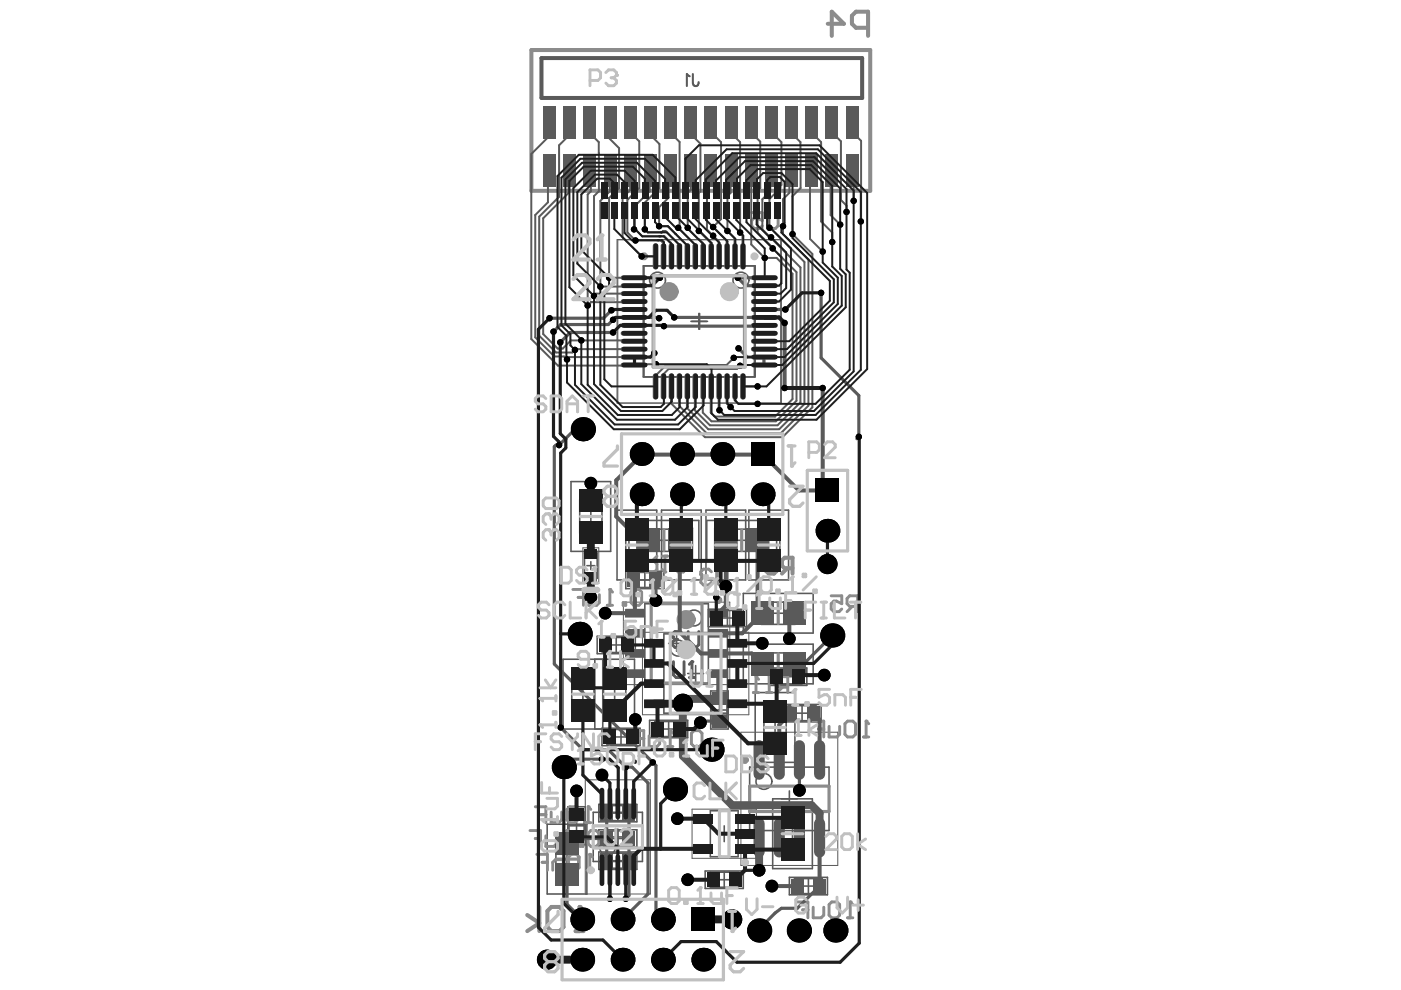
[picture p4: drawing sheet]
<svg xmlns="http://www.w3.org/2000/svg" width="297mm" height="210mm" viewBox="0 0 297 210" stroke-linecap="round" stroke-linejoin="round" font-family="sans-serif">
<g fill="none" stroke="#5a5a5a" stroke-width=".34">
<path d="M136.4 56.4h23.7v23.5h-23.7zM136.5 56.4v23.5M159.9 56.4v23.5M146.5 68.1h3.5M148.2 66.5v3.3M148.3 66.5v3.3M121.1 102.1h8.4v14.8h-8.4zM122.9 105.9h4.7v7.2h-4.7zM123.6 109.5h3.4M123.9 117.2h2.7v5.4h-2.7zM124.4 119.9h1.7M125.3 107.8v3.4"/>
<path d="M125.3 119.1v1.7M130.8 108.2h8.4v14.8h-8.4zM132.7 111.9h4.7v7.3h-4.7zM133.3 115.6h3.4M133.3 110.3h14.9v8.5h-14.9zM135 113.9v3.3M137.1 112.2h7.3v4.7h-7.3zM139.1 114.6h3.3M140.3 108.2h8.4v14.8h-8.4zM140.8 112.9v3.3M142.1 111.9h4.7v7.3h-4.7zM142.8 115.6h3.3"/>
<path d="M144.5 113.9v3.3M149.7 108.2h8.4v14.8h-8.4zM149.8 110.3h14.9v8.5h-14.9zM151.5 111.9h4.7v7.3h-4.7zM152.2 115.6h3.4M153.6 112.2h7.3v4.7h-7.3zM153.9 113.9v3.3M155.6 114.6h3.3M157.3 112.9v3.3M158.8 108.2h8.4v14.8h-8.4zM160.6 111.9h4.7v7.3h-4.7zM161.3 115.6h3.4"/>
<path d="M163 113.9v3.3M119.4 139.8h15.1v14.8h-15.1zM126.1 139.8v14.8M126.6 134.9h8.1v3.7h-8.1zM127.7 135.2h5.9v3.1h-5.9zM127.8 139.8v14.8M129.1 136.7h3.2M130.7 135.2v3.1M132.7 121.1h8.1v3.7h-8.1zM133.8 121.4h5.9v3.2h-5.9zM136.7 121.4v3.2M136.7 128h13.5v16.8h-13.5z"/>
<path d="M140.8 134.4h13.4v16.8h-13.4zM141.8 136.4h3.3M143.5 134.7v3.4M150.2 129.2h8.1v3.7h-8.1M151.3 129.4h5.9v3.2h-5.9zM152.6 131h3.2M154.2 129.4v3.2M157.6 125.8h14.8v8.4h-14.8zM157.6 136.6h14.8v8.4h-14.8zM161.4 127.7h7.2v4.7h-7.2zM161.4 138.4h7.2v4.7h-7.2zM163.3 130h3.4"/>
<path d="M165 128.3v3.4M165 139.1v3.4M121.2 143.6h4.7v7.2h-4.7zM121.9 147.2h3.4M123.6 145.5v3.4M127.6 154.4h8.1v3.7h-8.1zM128 143.6h4.7v7.2h-4.7zM128.6 147.2h3.4M128.7 154.7h5.9v3.2h-5.9zM130.1 156.3h3.2M130.3 145.5v3.4M131.7 154.7v3.2"/>
<path d="M137.7 152.7h8.1v3.7h-8.1zM138.8 153h5.9v3.2h-5.9zM140.2 154.6h3.2M141.8 153v3.2M145.8 142.8h3.4M147.5 141.1v3.4M150.7 146.5h3.7v8.1h-3.7zM150.9 150.5h3.2M150.9 147.6h3.2v5.9h-3.2zM152.5 148.9v3.2M160.1 146.8h8.4v14.8h-8.4zM162 150.6h4.7v7.3h-4.7z"/>
<path d="M162.6 154.2h3.4M163 141.6h8.1v3.7h-8.1zM163.3 140.8h3.4M164.1 141.9h5.9v3.2h-5.9zM164.3 152.6v3.3M165.4 143.5h3.2M166 149.4h8.1v3.7h-8.1zM167 141.9v3.2M167.1 149.6h5.9v3.2h-5.9zM168.5 151.2h3.2M170.1 149.6v3.2M116 174.8h8.4v14.8h-8.4z"/>
<path d="M117.9 178.5h4.7v7.3h-4.7zM120.4 171.1h3.7v8h-3.7zM120.6 175.1h3.2M120.6 172.1h3.2v5.9h-3.2zM122.2 173.5v3.2M125.8 172.2h10.4v10.5h-10.4zM127 170.5h8v3.7h-8zM127 175.9h8v3.7h-8zM128 170.8h5.9v3.2h-5.9zM128 176.2h5.9v3.2h-5.9zM129.3 177.4h3.4M129.4 177.8h3.2"/>
<path d="M129.4 172.4h3.2M131 170.8v3.2M131 175.8v3.6M150.6 171.9h5.9v9.7h-5.9zM151.9 176.8h3.3M153.6 175.1v3.4M158.9 162.6h16.9v13.5h-16.9zM163.8 169.4h8.4v14.8h-8.4zM165.7 173.2h4.7v7.2h-4.7zM166.3 176.8h3.4M167.4 167.7v3.4M168 175.1v3.4"/>
<path d="M118.5 182.2h3.4M120.2 180.5v3.3M127 180.6h8v3.7h-8zM128 180.9h5.9v3.2h-5.9zM129.4 182.5h3.2M131 180.9v3.2M149.5 184.7h8.1v3.7h-8.1zM150.6 184.9h5.9v3.2h-5.9zM152 186.5h3.2M153.6 184.9v3.2M167.4 186h8v3.7h-8zM168.5 186.3h5.8v3.2h-5.8z"/>
<path d="M169.8 187.9h3.2M171.4 186.3v3.2"/>
<circle cx="139.4" cy="59.4" r="1.68"/>
<circle cx="157.1" cy="59.4" r="1.68"/>
<circle cx="143.8" cy="137.4" r="1.68"/>
<circle cx="147.2" cy="131" r="1.68"/>
<circle cx="128.8" cy="179.6" r="1.68"/>
<circle cx="162" cy="165.7" r="1.68"/>
</g>
<path d="M130.8 50.8h34.9v34.7h-34.9zM131 50.8v34.7M165.5 50.8v34.7M123.6 116.1h3.4v7.6h-3.4zM132.2 127.7h22.5v17.5h-22.5zM136.2 134.1h22.6v17.4h-22.6zM157.1 155.2h20.5v28.3h-20.5zM124.1 165.3h13.8v24.3h-13.8zM146.7 171.6h13.7v10.4h-13.7z" fill="none" stroke="#5a5a5a" stroke-width=".21"/>
<path d="M114.8 12.3h68v8.5h-68z" fill="none" stroke="#5a5a5a" stroke-width=".85"/>
<path d="M146.2 16.2l-.6-.5v2.6M146.9 15.7l.1 2.3a.59 .59 0 0 0 1 0l.1-.6" fill="none" stroke="#5a5a5a" stroke-width=".43"/>
<path d="M144.8 134.5l-.6-.6h-1.1l-.6 .6v.5M145.9 133.9v2.8l.6 .6h1.1l.6-.6v-2.8" fill="none" stroke="#5a5a5a" stroke-width=".62"/>
<circle cx="142.5" cy="135" r=".31" fill="#5a5a5a"/>
<path d="M142.5 135l.6 .6M143.1 135.6h.6M143.1 135.6l-.6 .5v.6l.6 .6h1.1l.6-.6M142.8 140.3v2.8l.5 .6h1.2l.5-.6v-2.8M146.2 143.7h1.1M146.7 140.3v3.4" fill="none" stroke="#5a5a5a" stroke-width=".62"/>
<circle cx="146.7" cy="140.3" r=".31" fill="#5a5a5a"/>
<path d="M146.7 140.3l-.5 .6" fill="none" stroke="#5a5a5a" stroke-width=".62"/>
<path d="M138.5 58.5h19.3v19.3h-19.3zM140.8 112.4v4.3M157.3 112.4v4.3M138.1 128h10.7v16.8h-10.7zM165 127.8v4.4M165 138.6v4.4M158.9 166.7h16.9v5.4h-16.9zM118 182.2h4.4" fill="none" stroke="#8c8c8c" stroke-width=".67"/>
<path d="M112.7 10.6h71.8v29.9h-71.8z" fill="none" stroke="#8c8c8c" stroke-width=".85"/>
<path d="M124.5 184.5h1.1M125 181.1v3.4" fill="none" stroke="#8c8c8c" stroke-width=".62"/>
<circle cx="125" cy="181.1" r=".31" fill="#8c8c8c"/>
<path d="M150.8 121.2l-.5-.5h-1.2l-.5 .5v.6M152 120.7v2.8l.5 .5h1.1l.6-.5v-2.8M113.8 181.1h2.3v3.4M114.9 182.8h1.2M117.2 184.5v-1.7l.6-.5h1.6v2.2M120.6 181.7l.5-.6h1.1l.6 .6v2.2l-.6 .6h-1.1l-.5-.6zM125 181.1l.6 .6" fill="none" stroke="#8c8c8c" stroke-width=".62"/>
<circle cx="148.6" cy="121.8" r=".31" fill="#8c8c8c"/>
<path d="M148.6 121.8l.5 .6M149.1 122.4h.6M149.1 122.4l-.5 .5v.6l.5 .5h1.2l.5-.5M176.2 126.3h2.3v1.7l-1.2-.6h-.5l-.6 .6v1.1l.6 .6h1.1l.6-.6M180.7 128.6l-1.1 1.1M181.8 128.6h-1.6l-.6-.6v-1.1l.6-.6h1.6v3.4" fill="none" stroke="#8c8c8c" stroke-width=".62"/>
<path d="M122 197.4h1.8M122.9 192.3v5.1" fill="none" stroke="#8c8c8c" stroke-width=".85"/>
<circle cx="122.9" cy="192.3" r=".43" fill="#8c8c8c"/>
<path d="M111.8 194l2.5 1.7-2.5 1.7M114.3 192.3v5.1M116.1 193.1l.8-.8h1.7l.9 .8v3.5l-.9 .8h-1.7l-.8-.8zM122.9 192.3l.9 .8" fill="none" stroke="#8c8c8c" stroke-width=".85"/>
<path d="M124.1 174.4h1.2M124.7 171.1v3.3" fill="none" stroke="#8c8c8c" stroke-width=".62"/>
<circle cx="124.7" cy="171.1" r=".31" fill="#8c8c8c"/>
<path d="M113.5 171.1h2.2v3.3M114.6 172.7h1.1M116.9 172.2v2.2h1.6l.6-.5v-1.7M119.7 179.5h1.1M120.2 171.6l.6-.5h1.1l.6 .5v2.3l-.6 .5h-1.1l-.6-.5zM120.2 176.1v3.4M123 178.9h.6v.6h-.6zM124.7 171.1l.6 .5M124.7 176.7l.6-.6h1.1l.6 .6v2.2l-.6 .6h-1.1l-.6-.6z" fill="none" stroke="#8c8c8c" stroke-width=".62"/>
<circle cx="120.2" cy="176.1" r=".31" fill="#8c8c8c"/>
<path d="M137.1 117.9v3.4h1.6l.6-.6v-1.1l-.6-.6h-1.6M139.3 117.9l-1.1 1.1M140.4 117.9h1.1M141 117.9v3.4M112.4 176.1h2.2v3.4M113.5 177.8h1.1M115.7 177.2v2.3h1.7l.6-.6v-1.7M120.2 176.1l.6 .6" fill="none" stroke="#8c8c8c" stroke-width=".62"/>
<circle cx="141" cy="121.3" r=".31" fill="#8c8c8c"/>
<path d="M145.5 117.9h-2.3l2.3 2.3v.5l-.6 .6h-1.1l-.6-.6M140.4 120.7l.6 .6M179.7 194.6h1.1M180.3 191.2v3.4" fill="none" stroke="#8c8c8c" stroke-width=".62"/>
<circle cx="180.3" cy="191.2" r=".31" fill="#8c8c8c"/>
<path d="M183.1 156.3h1.1M183.6 152.9v3.4M169 191.2h2.3v3.4M170.2 192.9h1.1M172.4 192.4v2.2h1.7l.6-.6v-1.6M176.3 191.2h1.2l.5 .6v2.2l-.5 .6h-1.2l-.5-.6v-2.2zM180.3 191.2l.5 .6" fill="none" stroke="#8c8c8c" stroke-width=".62"/>
<path d="M175.5 5h3.4l-2.5-2.5v5.1M184 5.9h-2.5l-.9-.9v-1.7l.9-.8h2.5v5.1" fill="none" stroke="#8c8c8c" stroke-width=".85"/>
<circle cx="183.6" cy="152.9" r=".31" fill="#8c8c8c"/>
<path d="M159.4 45.1h2.2v1.7l-1.1-.6h-.6l-.5 .6v1.1l.5 .5h1.1l.6-.5M162.7 45.1v2.8l.6 .5h1.1l.6-.5v-2.8M162.5 146.8h1.2M163.1 143.5v3.3M165.9 145.7l-1.1 1.1M167 145.7h-1.7l-.5-.5v-1.2l.5-.5h1.7v3.3M172.4 152.9h2.3v3.4M173.5 154.6h1.2M175.8 154v2.3h1.7l.5-.6v-1.7M179.1 153.5l.6-.6h1.1l.6 .6v2.2l-.6 .6h-1.1l-.6-.6zM183.6 152.9l.6 .6" fill="none" stroke="#8c8c8c" stroke-width=".62"/>
<circle cx="163.1" cy="143.5" r=".31" fill="#8c8c8c"/>
<path d="M159.7 146.8h1.1M160.3 143.5v3.3M163.1 143.5l.6 .5" fill="none" stroke="#8c8c8c" stroke-width=".62"/>
<circle cx="160.3" cy="143.5" r=".31" fill="#8c8c8c"/>
<path d="M128.7 128.3h1.2M129.3 125v3.3M132.1 127.8h.6v.5h-.6zM133.8 125.5l.6-.5h1.1l.5 .5v2.3l-.5 .5h-1.1l-.6-.5zM160.3 143.5l.5 .5" fill="none" stroke="#8c8c8c" stroke-width=".62"/>
<path d="M162.4 118.3l1.1 .5 1.2 1.1M162.4 120.5l.6-.6h1.7v1.2l-.6 .5h-1.1l-.6-.5zM166.9 120.5l-1.1 1.1M168 120.5h-1.7l-.5-.6v-1.1l.5-.5h1.7v3.3" fill="none" stroke="#8c8c8c" stroke-width=".85"/>
<circle cx="129.3" cy="125" r=".31" fill="#8c8c8c"/>
<path d="M121.5 125h2.2v3.3M122.6 126.7h1.1M124.8 126.1v2.2h1.7l.6-.5v-1.7M129.3 125l.6 .5M141.5 158.3h1.2M142.1 154.9v3.4M144.9 157.7h.6v.6h-.6zM146.6 155.5l.6-.6h1.1l.5 .6v2.2l-.5 .6h-1.1l-.6-.6z" fill="none" stroke="#8c8c8c" stroke-width=".62"/>
<circle cx="142.1" cy="154.9" r=".31" fill="#8c8c8c"/>
<path d="M134.3 154.9h2.2v3.4M135.4 156.6h1.1M137.6 156v2.3h1.7l.6-.6v-1.7M142.1 154.9l.6 .6" fill="none" stroke="#8c8c8c" stroke-width=".62"/>
<g fill="none" stroke="#8c8c8c" stroke-width=".84">
<circle cx="136.5" cy="54.4" r=".42"/>
<circle cx="152.3" cy="127.2" r=".42"/>
<circle cx="157.9" cy="161.1" r=".42"/>
</g>
<g fill="none" stroke="#8c8c8c" stroke-width="2">
<circle cx="141.9" cy="61.8" r="1.01"/>
<circle cx="145.5" cy="131.4" r="1.01"/>
</g>
<path d="M116.5 25.9v2.9M120.6 36.4v4.5M120.8 25.9l-.2 .3v2.6M113.5 71.5l4 4.1M119.6 75.6l.6 .6 .5-.5M122.1 74l-.7 .7M123.2 72.2h-2.1l-1.8 1.7h-1.1M125.4 64v.1" fill="none" stroke="#5a5a5a" stroke-width=".42"/>
<path d="M121.2 177.8l-1 1M121.2 161l-1.7 1.6M128.6 182.5l.7 .7" fill="none" stroke="#5a5a5a" stroke-width=".67"/>
<circle cx="125.4" cy="64" r=".21" fill="#5a5a5a"/>
<path d="M129.6 65.8l-1.6 1.7M130 67.8l-1 1M139.6 67.3l.1 .2M132.7 162.6h1.3M133.3 189.9l-.6 .7" fill="none" stroke="#5a5a5a" stroke-width=".67"/>
<g fill="none" stroke="#5a5a5a" stroke-width=".42">
<path d="M125.3 36.4v4.2M125.6 26.5v2.3M127 30.1v2.4M129.3 25.9l.3 .3v2.3h-1.3M131.3 39.9l-2.2 2.1M133.6 25.9l.1 2.2M135.5 39.9l-2.5 2.5M137.7 36.4v4.2M137.9 25.9v2.7M127 40.5l-1.1 1.1M129.3 40.6l-2 2M132 50.3l4 4.1"/>
<path d="M133.6 40.3l-1.3 1.3h-.3M134.4 43.9v4.7h.3M134.8 50.9l-.1 .1M136.7 48.6l.6 .7M139.7 50.1h1.2M134.2 72.2l.2 .1M134.2 77.5l.2-.1 .1 .2M134.4 63.9l-.2 .2M134.4 60.6l-.2 .2M141.3 77.4l-2.4 2.3v2.2M141.8 78.2l-1.2 1.2v2.5"/>
</g>
<path d="M135.7 114.6h1.7M134.4 123l.2 .2" fill="none" stroke="#5a5a5a" stroke-width=".85"/>
<circle cx="139.7" cy="50.1" r=".21" fill="#5a5a5a"/>
<path d="M139.4 50.9h.6l.6 .6" fill="none" stroke="#5a5a5a" stroke-width=".42"/>
<circle cx="139.4" cy="50.9" r=".21" fill="#5a5a5a"/>
<path d="M140.6 51.5v2.9M140.9 50.1l1.4 1.4v2.9M141.1 49h-.5l-.3 .3h-.2M144 51.8v2.6" fill="none" stroke="#5a5a5a" stroke-width=".42"/>
<g fill="#5a5a5a">
<circle cx="139.7" cy="48" r=".21"/>
<circle cx="140.1" cy="49.3" r=".21"/>
</g>
<g fill="none" stroke="#5a5a5a" stroke-width=".42">
<path d="M116.5 36.2l-.3 .3v6.4l-2.7 2.7v25.9M116.5 28.8l-3.9 3.9v39.2l5.7 5.6h15.9M120.6 28.8l-2.1 2v10.9l-4.2 4.2v25.3l3.6 3.5h3.5M120.8 36.2l-.2 .2M125.1 25.9l.5 .6M125.1 36.2l.2 .2M125.6 28.8l1.4 1.3M127 32.5v8M128.3 28.5l3 2.9v8.5M129.3 36.2v4.4M129.3 36.2h.1M133.6 36.2v4.1"/>
<path d="M133.7 28.1l1.8 1.9v9.9M137.9 36.2l-.2 .2M137.9 28.6l1.9 1.9v9.4l-3.1 3.1v5.6M142.2 36.2l-.4 .4v5.3l-2.1 2v4.1h1.9l4 4v2.4M142.2 25.9l.2 .3v2.3l1.7 1.6v17.9l-.3 .3 3.5 3.5v2.6M146.4 36.2l.1 4-.7 .7v7.6l3.2 3v2.9M146.4 25.9l.4 .4v2.5l1.7 1.7v10.1l-.3 .3v8.1l2.5 2.5v2.9M150.7 25.9l.8 .8v2.1l1.4 1.3v16.4l-1.7 1.6 2.9 2.9v3.4M150.7 36.2l-.8 .8v11.7l2.5 2.5v3.2M155 36.2l-.1 4.7-.7 .7v7.4l1.5 1.5v3.9M155 25.9l.6 .6v2.3l1.3 1.3v19.2l.5 .5v4.6M159.3 36.2v15.6l2.8 2.9h2.6l3.3 3.4v26.5l-3.7 3.7h-12.8l-.8-.8v-5.6"/>
<path d="M159.3 25.9l.6 .7v2.2l1.3 1.2v9.9l-.6 .5v8.9l8.3 8.4v27.3l-4.4 4.3h-13.6l-1.9-1.8v-5.6M163.6 36.2l-.3 .2v4.2l-1.7 1.6v6.4l1.7 1.7h.2v.2l6.2 6.2v28.6l-4.8 4.9h-14.4l-3.2-3.2v-5.1M163.6 25.9l.1 2.2 2 2v9.1l-.2 .2v.5l-2.4 2.3v6.1M167.8 25.9l.6 .6v2.3l1.3 1.3v9.8l-1.7 1.7v8l4.2 4.2v32.6l-6.3 6.3h-16.4l-7.2-7.2v-3.6M167.8 36.2l-.4 .5v4.2l-1.4 1.3v7.4l5.4 5.4v31l-5.8 5.9h-15.8l-5.8-5.9v-4.1M169.7 32.5h.1M172.1 25.9l.3 .3v2.3l1.7 1.6v16.9l2.3 2.3v2M172.1 36.2l-.4 .4v14.1l2.7 2.6M176.4 36.2l-.3 .3v9.1l2 2M176.4 25.9v2.2l1.9 1.9v12.4l1.2 1.2v1.3M180.7 25.9v2.1l1.9 1.9-.1 17.1M180.7 36.2l.1 .2v2.6l.2 .2v3.4"/>
<path d="M120.6 40.9l-5.4 5.4v24.5l3 3.1M125.3 40.6l-.7 .6v23.6l.8-.8M125.9 41.6v21.2M127.3 42.6v18.2h6.9M129.1 42v16.9h5.3M132 41.6v8.7M133 42.4v6.9l1.7 1.7M134.7 48.6l1.5 1.5h3.5M134.8 50.9h4.6M136 54.4h2.9M137.3 49.3h2.8M137.7 40.6l-3.3 3.3"/>
<path d="M141.1 49l2.9 2.8M141.8 48.2h.1M143.2 49.6h.1M163.1 48.1l7.5 7.4v30.2l-5.4 5.3h-15l-4.6-4.5v-4.6M165 53.8h.1M117.5 75.6h2.1M120.7 75.7h13.7M122.1 74h12.3M123.2 72.2h11M125.4 64.1h8.8M126.1 62.3h8.3M139.1 77.2h-4.2l-.4 .4"/>
<path d="M155.6 75.9l-1.5 1.5h-12.8M156.9 77.6l-.7 .6h-14.4M152.4 81.9v4.9l.1 .2M154.1 81.9v3.6l.8 .8M155.7 81.9v2.9l.9 .8h4M157.4 81.9h3.2"/>
</g>
<g fill="none" stroke="#5a5a5a" stroke-width=".67">
<path d="M162 58.9h-5.6l1.7 1.7h3.9M116.5 67.5h11.5M129 68.8h-10.1l-1.5 1.5M130 70.5h-9.1l-2.1 2.1M134.4 67.3h5.2M142.9 67.3h19.1M156.6 73.9l1.8 1.8h3.6v1.7M162 69l-.2 .1h-21M162 65.6h4.5M174.1 62.1v13.8l8 8v8.7l-.4 .4M123.6 91h-1.7l-3.4 3.4h-.6l-.4 .3v46.1l21.6 21.5v31.2l1.5 1.4M139.1 123v4.3"/>
<path d="M176.4 134.7l-6 6.1h-3M118.9 154.2l4.7 4.7h5.4l3.7 3.7M152.5 152.9h-3.7l-.3 .3M121.2 177.8h7.4M121.2 161h6.4M128.6 172.4v10.1M133.3 172.4v17.5M134 162.6l3.4 3.4v23.6l-5.4 5.3M169.5 161.1v6.5M120.2 185.5v6.2l3.2 3.2M129.3 183.2v7.4M173.8 187.9l-4.8 4.7h-3.3l-1.4 1-3.3 3.4"/>
</g>
<g fill="none" stroke="#5a5a5a" stroke-width=".85">
<path d="M166.3 68.5v13.8M174.4 82.3v20.7l1 1h-6l-7.6-7.6h-25.7l-5.4 5.4v7.7l5 5.1M144.1 114.6v19.5l4.5 4.4h10.8l2.2 2.3M153.9 114.6v13.8l-1.6 1.6M160.6 114.6v14.4l1 1-4.2 4.3h-5.1M134.6 123.2v6.8h-6.3M167.4 130v5.4M147.8 152.6l.7 .6M152.5 143.1l-.2-.3v5.1l.2 .3M167.7 151.2l-2.5 2.5v7.4M172.4 151.2l1.4 1.4v8.5M173.8 177.6v10.3"/>
<path d="M163.7 187.9h5.3M173.8 187.9h.1"/>
</g>
<path d="M152.5 148.2h-6.7l-1 1v11.1l10.4 10.4h16.9l1.7 1.7v5.2M160.9 177.6v6.9" fill="none" stroke="#5a5a5a" stroke-width="1.7"/>
<g fill="#000">
<circle cx="129.1" cy="58.9" r=".67"/>
<circle cx="134.4" cy="48.6" r=".67"/>
<circle cx="134.7" cy="51" r=".67"/>
<circle cx="136" cy="54.4" r=".67"/>
<circle cx="136.7" cy="48.6" r=".67"/>
<circle cx="139.7" cy="48" r=".67"/>
<circle cx="139.9" cy="58.9" r=".67"/>
<circle cx="143.8" cy="48.3" r=".67"/>
<circle cx="145.8" cy="48.3" r=".67"/>
<circle cx="148.2" cy="49" r=".67"/>
<circle cx="151.2" cy="50" r=".67"/>
<circle cx="151.2" cy="48.1" r=".67"/>
<circle cx="154.2" cy="49" r=".67"/>
<circle cx="156.4" cy="58.9" r=".67"/>
<circle cx="156.9" cy="49.3" r=".67"/>
<circle cx="162.1" cy="54.7" r=".67"/>
<circle cx="163.1" cy="48.3" r=".67"/>
<circle cx="163.5" cy="50.3" r=".67"/>
<circle cx="163.8" cy="52.7" r=".67"/>
<circle cx="166" cy="48" r=".67"/>
<circle cx="168" cy="49.6" r=".67"/>
<circle cx="174.4" cy="53.3" r=".67"/>
<circle cx="176.4" cy="51.3" r=".67"/>
<circle cx="178.1" cy="47.6" r=".67"/>
<circle cx="179.5" cy="44.9" r=".67"/>
<circle cx="181" cy="42.6" r=".67"/>
<circle cx="182.5" cy="47" r=".67"/>
<circle cx="116.5" cy="67.5" r=".67"/>
<circle cx="117.4" cy="70.3" r=".67"/>
<circle cx="118.8" cy="72.6" r=".67"/>
<circle cx="120.2" cy="76.2" r=".67"/>
<circle cx="121.9" cy="74.2" r=".67"/>
<circle cx="123.2" cy="72.2" r=".67"/>
<circle cx="124.6" cy="64.8" r=".67"/>
<circle cx="125.9" cy="62.8" r=".67"/>
<circle cx="127.3" cy="60.8" r=".67"/>
<circle cx="129.6" cy="65.8" r=".67"/>
<circle cx="130" cy="70.5" r=".67"/>
<circle cx="130" cy="67.8" r=".67"/>
<circle cx="138.7" cy="74.9" r=".67"/>
<circle cx="139.1" cy="77.2" r=".67"/>
<circle cx="139.7" cy="67.5" r=".67"/>
<circle cx="140.8" cy="69.2" r=".67"/>
<circle cx="142.9" cy="67.3" r=".67"/>
<circle cx="155.6" cy="75.9" r=".67"/>
<circle cx="156.6" cy="73.9" r=".67"/>
<circle cx="156.9" cy="77.6" r=".67"/>
<circle cx="166.3" cy="68.5" r=".67"/>
<circle cx="166.5" cy="65.6" r=".67"/>
<circle cx="174.1" cy="62.1" r=".67"/>
<circle cx="118.5" cy="94.4" r=".67"/>
<circle cx="123.6" cy="91" r="2.56"/>
<circle cx="136" cy="96.3" r="2.52"/>
<circle cx="144.6" cy="96.3" r="2.52"/>
<circle cx="152.5" cy="87" r=".67"/>
<circle cx="153.1" cy="96.3" r="2.52"/>
<circle cx="154.9" cy="86.3" r=".67"/>
<circle cx="160.6" cy="81.9" r=".67"/>
<circle cx="160.6" cy="85.6" r=".67"/>
<circle cx="166.3" cy="82.3" r=".67"/>
<circle cx="174.4" cy="82.3" r=".67"/>
<circle cx="182.1" cy="92.6" r=".67"/>
<circle cx="125.3" cy="102.4" r="1.35"/>
<circle cx="136" cy="104.8" r="2.52"/>
<circle cx="144.6" cy="104.8" r="2.52"/>
<circle cx="153.1" cy="104.8" r="2.52"/>
<circle cx="161.7" cy="104.8" r="2.52"/>
<circle cx="175.4" cy="112.5" r="2.52"/>
<circle cx="175.4" cy="119.6" r="2.14"/>
<circle cx="122.9" cy="134.4" r="2.56"/>
<circle cx="125.3" cy="126.7" r="1.35"/>
<circle cx="128.3" cy="130" r="1.35"/>
<circle cx="139.1" cy="127.3" r="1.35"/>
<circle cx="151.9" cy="126.7" r=".67"/>
<circle cx="153.9" cy="124.3" r="1.35"/>
<circle cx="161.6" cy="136.4" r="1.35"/>
<circle cx="167.4" cy="135.4" r="1.35"/>
<circle cx="176.4" cy="134.7" r="2.56"/>
<circle cx="118.9" cy="154.2" r=".67"/>
<circle cx="134.7" cy="152.6" r="1.35"/>
<circle cx="144.8" cy="149.2" r="2.14"/>
<circle cx="148.5" cy="153.2" r="1.35"/>
<circle cx="150.9" cy="158.9" r="2.56"/>
<circle cx="174.8" cy="143.1" r="1.35"/>
<circle cx="119.5" cy="162.6" r="2.56"/>
<circle cx="122.2" cy="167.7" r="1.35"/>
<circle cx="127.6" cy="161" r=".67"/>
<circle cx="127.6" cy="164.3" r="1.35"/>
<circle cx="132.7" cy="162.6" r=".67"/>
<circle cx="138.4" cy="161.6" r=".67"/>
<circle cx="143.1" cy="167.4" r="2.56"/>
<circle cx="143.6" cy="173.6" r="1.35"/>
<circle cx="169.5" cy="167.6" r="1.35"/>
<circle cx="123.4" cy="194.9" r="2.52"/>
<circle cx="129.3" cy="190.6" r=".67"/>
<circle cx="132" cy="194.9" r="2.52"/>
<circle cx="132.7" cy="190.6" r=".67"/>
<circle cx="140.6" cy="194.9" r="2.52"/>
<circle cx="145.8" cy="186.5" r="1.35"/>
<circle cx="155.2" cy="194.9" r="2.14"/>
<circle cx="160.9" cy="184.5" r="1.35"/>
<circle cx="161" cy="197.3" r="2.56"/>
<circle cx="163.7" cy="187.9" r="1.35"/>
<circle cx="169.4" cy="197.3" r="2.56"/>
<circle cx="177.1" cy="197.3" r="2.56"/>
<circle cx="116" cy="203.5" r="2.14"/>
<circle cx="123.4" cy="203.5" r="2.52"/>
<circle cx="132" cy="203.5" r="2.52"/>
<circle cx="140.6" cy="203.5" r="2.52"/>
<circle cx="149.1" cy="203.5" r="2.52"/>
</g>
<g fill="#000">
<path d="M159.2 93.7h5v5.1h-5z" fill-rule="evenodd"/>
<path d="M172.9 101.5h5.1v5h-5.1z" fill-rule="evenodd"/>
<path d="M146.6 192.4h5v5.1h-5z" fill-rule="evenodd"/>
</g>
<g fill="#5a5a5a">
<path d="M127.3 181h2.7v3h-2.7z" fill-rule="evenodd"/>
<path d="M127.3 176.3h2.7v3h-2.7z" fill-rule="evenodd"/>
<path d="M132.5 142.1l.2-.2h3.8l.2 .2v1.5l-.2 .1h-3.8l-.2-.1z" fill-rule="evenodd"/>
<path d="M132.5 133.5l.2-.1h3.8l.2 .1v1.5l-.2 .2h-3.8l-.2-.2z" fill-rule="evenodd"/>
<path d="M132.5 129.2l.2-.1h3.8l.2 .1v1.6l-.2 .1h-3.8l-.2-.1z" fill-rule="evenodd"/>
<path d="M133 121.4h2.7v3.1h-2.7z" fill-rule="evenodd"/>
<path d="M115.2 22.5h2.6v6.9h-2.6z" fill-rule="evenodd"/>
<path d="M115.2 32.8h2.6v6.8h-2.6z" fill-rule="evenodd"/>
<path d="M119.5 22.5h2.6v6.9h-2.6z" fill-rule="evenodd"/>
<path d="M119.5 32.8h2.6v6.8h-2.6z" fill-rule="evenodd"/>
<path d="M127.3 170.9h2.7v3h-2.7z" fill-rule="evenodd"/>
<path d="M128.1 22.5h2.5v6.9h-2.5z" fill-rule="evenodd"/>
<path d="M128.1 32.8h2.5v6.8h-2.5z" fill-rule="evenodd"/>
<path d="M132.5 137.8l.2-.2h3.8l.2 .2v1.5l-.2 .2h-3.8l-.2-.2z" fill-rule="evenodd"/>
<path d="M132.3 22.5h2.6v6.9h-2.6z" fill-rule="evenodd"/>
<path d="M132.3 32.8h2.6v6.8h-2.6z" fill-rule="evenodd"/>
</g>
<g fill="#5a5a5a">
<path d="M132.5 142.1h.2zM132.6 141.9h.1v.2h-.2z"/>
<path d="M132.7 143.6v.1zM132.5 143.6h.2v.1z"/>
<path d="M136.5 143.6h.2zM136.5 143.6h.2l-.2 .1z"/>
<path d="M136.5 141.9v.2zM136.5 141.9l.2 .2h-.2z"/>
<path d="M132.5 133.5h.2zM132.6 133.4h.1v.1h-.2z"/>
<path d="M132.7 135v.2zM132.5 135h.2v.2z"/>
<path d="M136.5 135h.2zM136.5 135h.2l-.2 .2z"/>
<path d="M136.5 133.4v.1zM136.5 133.4l.2 .1h-.2z"/>
<path d="M132.5 129.2h.2zM132.6 129.1h.1v.1h-.2z"/>
<path d="M132.7 130.8v.1zM132.5 130.8h.2v.1z"/>
<path d="M136.5 130.8h.2zM136.5 130.8h.2l-.2 .1z"/>
<path d="M136.5 129.1v.1zM136.5 129.1l.2 .1h-.2z"/>
<path d="M132.5 137.8h.2zM132.6 137.7l.1-.1v.2h-.2z"/>
<path d="M132.7 139.3v.2zM132.5 139.3h.2v.2z"/>
<path d="M136.5 139.3h.2zM136.5 139.3h.2l-.2 .2z"/>
<path d="M136.5 137.6v.2zM136.5 137.6l.2 .2h-.2z"/>
</g>
<path d="M140.6 52.1v4.5M142.3 52.1v4.5M144 52.1v4.5M140.6 79.7v4.5M142.3 79.7v4.5M144 79.7v4.5" fill="none" stroke="#5a5a5a" stroke-width="1"/>
<g fill="#5a5a5a">
<path d="M140.9 22.5h2.6v6.9h-2.6z" fill-rule="evenodd"/>
<path d="M140.9 32.8h2.6v6.8h-2.6z" fill-rule="evenodd"/>
</g>
<path d="M147.3 52.1v4.5M149 52.1v4.5M150.7 52.1v4.5M147.3 79.7v4.5M149 79.7v4.5M150.7 79.7v4.5" fill="none" stroke="#5a5a5a" stroke-width="1"/>
<g fill="#5a5a5a">
<path d="M149.4 22.5h2.6v6.9h-2.6z" fill-rule="evenodd"/>
<path d="M149.4 32.8h2.6v6.8h-2.6z" fill-rule="evenodd"/>
</g>
<path d="M154.1 52.1v4.5M155.7 52.1v4.5M157.4 52.1v4.5M154.1 79.7v4.5M155.7 79.7v4.5M157.4 79.7v4.5" fill="none" stroke="#5a5a5a" stroke-width="1"/>
<g fill="#5a5a5a">
<path d="M153.7 22.5h2.6v6.9h-2.6z" fill-rule="evenodd"/>
<path d="M153.7 32.8h2.6v6.8h-2.6z" fill-rule="evenodd"/>
</g>
<path d="M160.9 158.1v6.1M160.9 174.6v6" fill="none" stroke="#5a5a5a" stroke-width="2.4"/>
<g fill="#5a5a5a">
<path d="M162.3 22.5h2.5v6.9h-2.5z" fill-rule="evenodd"/>
<path d="M162.3 32.8h2.5v6.8h-2.5z" fill-rule="evenodd"/>
<path d="M167.7 186.4h2.7v3h-2.7z" fill-rule="evenodd"/>
</g>
<path d="M169.5 158.1v6.1M169.5 174.6v6" fill="none" stroke="#5a5a5a" stroke-width="2.4"/>
<g fill="#5a5a5a">
<path d="M166.3 149.7h2.7v3h-2.7z" fill-rule="evenodd"/>
<path d="M166.5 22.5h2.6v6.9h-2.6z" fill-rule="evenodd"/>
<path d="M166.5 32.8h2.6v6.8h-2.6z" fill-rule="evenodd"/>
<path d="M175.1 22.5h2.6v6.9h-2.6z" fill-rule="evenodd"/>
<path d="M175.1 32.8h2.6v6.8h-2.6z" fill-rule="evenodd"/>
<path d="M132 181h2.7v3h-2.7z" fill-rule="evenodd"/>
<path d="M132 176.3h2.7v3h-2.7z" fill-rule="evenodd"/>
<path d="M151 146.8h3.1v2.7h-3.1z" fill-rule="evenodd"/>
<path d="M150.2 142.1l.2-.2h3.8l.2 .2v1.5l-.2 .1h-3.8l-.2-.1z" fill-rule="evenodd"/>
<path d="M150.2 133.5l.2-.1h3.8l.2 .1v1.5l-.2 .2h-3.8l-.2-.2z" fill-rule="evenodd"/>
<path d="M150.2 129.2l.2-.1h3.8l.2 .1v1.6l-.2 .1h-3.8l-.2-.1z" fill-rule="evenodd"/>
<path d="M137.7 121.4h2.7v3.1h-2.7z" fill-rule="evenodd"/>
<path d="M151.5 112h4.7v5.1h-4.7z" fill-rule="evenodd"/>
<path d="M141.8 112h4.7v5.1h-4.7z" fill-rule="evenodd"/>
<path d="M117.7 176.4h5v4.7h-5z" fill-rule="evenodd"/>
<path d="M132 170.9h2.7v3h-2.7z" fill-rule="evenodd"/>
<path d="M123.8 22.5h2.5v6.9h-2.5z" fill-rule="evenodd"/>
<path d="M123.8 32.8h2.5v6.8h-2.5z" fill-rule="evenodd"/>
<path d="M150.2 137.8l.2-.2h3.8l.2 .2v1.5l-.2 .2h-3.8l-.2-.2z" fill-rule="evenodd"/>
<path d="M151 151.5h3.1v2.7h-3.1z" fill-rule="evenodd"/>
</g>
<g fill="#5a5a5a">
<path d="M150.2 142.1h.2zM150.2 141.9h.2v.2h-.2z"/>
<path d="M150.4 143.6v.1zM150.2 143.6h.2v.1z"/>
<path d="M154.2 143.6h.2zM154.2 143.6h.2l-.2 .1z"/>
<path d="M154.2 141.9v.2zM154.2 141.9l.2 .2h-.2z"/>
<path d="M150.2 133.5h.2zM150.2 133.4h.2v.1h-.2z"/>
<path d="M150.4 135v.2zM150.2 135h.2v.2z"/>
<path d="M154.2 135h.2zM154.2 135h.2l-.2 .2z"/>
<path d="M154.2 133.4v.1zM154.2 133.4l.2 .1h-.2z"/>
<path d="M150.2 129.2h.2zM150.2 129.1h.2v.1h-.2z"/>
<path d="M150.4 130.8v.1zM150.2 130.8h.2v.1z"/>
<path d="M154.2 130.8h.2zM154.2 130.8h.2l-.2 .1z"/>
<path d="M154.2 129.1v.1zM154.2 129.1l.2 .1h-.2z"/>
<path d="M150.2 137.8h.2zM150.2 137.7l.2-.1v.2h-.2z"/>
<path d="M150.4 139.3v.2zM150.2 139.3h.2v.2z"/>
<path d="M154.2 139.3h.2zM154.2 139.3h.2l-.2 .2z"/>
<path d="M154.2 137.6v.2zM154.2 137.6l.2 .2h-.2z"/>
</g>
<path d="M138.9 52.1v4.5M145.6 52.1v4.5M152.4 52.1v4.5M138.9 79.7v4.5M145.6 79.7v4.5M152.4 79.7v4.5" fill="none" stroke="#5a5a5a" stroke-width="1"/>
<g fill="#5a5a5a">
<path d="M136.6 22.5h2.6v6.9h-2.6z" fill-rule="evenodd"/>
<path d="M136.6 32.8h2.6v6.8h-2.6z" fill-rule="evenodd"/>
<path d="M145.2 22.5h2.5v6.9h-2.5z" fill-rule="evenodd"/>
<path d="M145.2 32.8h2.5v6.8h-2.5z" fill-rule="evenodd"/>
<path d="M158 22.5h2.6v6.9h-2.6z" fill-rule="evenodd"/>
<path d="M158 32.8h2.6v6.8h-2.6z" fill-rule="evenodd"/>
<path d="M172.4 186.4h2.7v3h-2.7z" fill-rule="evenodd"/>
</g>
<path d="M165.2 158.1v6.1M173.8 158.1v6.1M165.2 174.6v6M173.8 174.6v6" fill="none" stroke="#5a5a5a" stroke-width="2.4"/>
<g fill="#5a5a5a">
<path d="M171.1 149.7h2.7v3h-2.7z" fill-rule="evenodd"/>
<path d="M166 138.3h4.7v5h-4.7z" fill-rule="evenodd"/>
<path d="M170.8 22.5h2.6v6.9h-2.6z" fill-rule="evenodd"/>
<path d="M170.8 32.8h2.6v6.8h-2.6z" fill-rule="evenodd"/>
<path d="M179.4 22.5h2.5v6.9h-2.5z" fill-rule="evenodd"/>
<path d="M179.4 32.8h2.5v6.8h-2.5z" fill-rule="evenodd"/>
<path d="M117.7 183.2h5v4.7h-5z" fill-rule="evenodd"/>
<path d="M166 127.5h4.7v5h-4.7z" fill-rule="evenodd"/>
<path d="M135 112h4.7v5.1h-4.7z" fill-rule="evenodd"/>
</g>
<path d="M132.1 58.9h4.5M132.1 75.7h4.5M132.1 74h4.5M132.1 72.3h4.5M132.1 69h4.5M132.1 67.3h4.5M132.1 65.6h4.5M132.1 62.3h4.5M132.1 60.6h4.5" fill="none" stroke="#5a5a5a" stroke-width="1"/>
<path d="M158.3 112h4.7v5.1h-4.7z" fill-rule="evenodd" fill="#5a5a5a"/>
<path d="M159.7 58.9h4.5M132.1 77.4h4.5M132.1 70.7h4.5M132.1 63.9h4.5M159.7 72.3h4.5M159.7 74h4.5M159.7 75.7h4.5M159.7 65.6h4.5M159.7 67.3h4.5M159.7 69h4.5M159.7 60.6h4.5M159.7 62.3h4.5" fill="none" stroke="#5a5a5a" stroke-width="1"/>
<path d="M159.3 138.3h4.7v5h-4.7z" fill-rule="evenodd" fill="#5a5a5a"/>
<path d="M159.7 77.4h4.5M159.7 63.9h4.5M159.7 70.7h4.5" fill="none" stroke="#5a5a5a" stroke-width="1"/>
<path d="M159.3 127.5h4.7v5h-4.7z" fill-rule="evenodd" fill="#5a5a5a"/>
<path d="M116.5 67.5l-2.3 2.3M118.5 93.7v.7M118.8 91.9l1.2 1.2v1.9l-1.1 1.1M118.9 134.4h4M127.6 168.4v2M127.6 161h1.7l1.8 1.8M131.1 170.3l-.1 .1M114.2 196.6l2.7 2.7" fill="none" stroke="#1e1e1e" stroke-width=".67"/>
<path d="M120.1 71.2v4.9l.1 .1M120.9 70.9v2.3l1 1M123.2 72v.2" fill="none" stroke="#1e1e1e" stroke-width=".42"/>
<circle cx="130.3" cy="145.8" r=".34" fill="#1e1e1e"/>
<path d="M129.8 65.6l-.2 .2M130.5 67.3l-.5 .5M128 136.4h.3M130.3 150.5l-1 1" fill="none" stroke="#1e1e1e" stroke-width=".67"/>
<path d="M128.3 142.8l2 2M134.4 181.5v3" fill="none" stroke="#1e1e1e" stroke-width=".85"/>
<path d="M126.1 37h4.7M126.6 37.9h2.7l1 1v1.4M129.1 58.9v2.3l-1 1.1M130.3 44.5v4.1M128.1 80.4l1.5 1.5" fill="none" stroke="#1e1e1e" stroke-width=".42"/>
<circle cx="132.7" cy="170.4" r=".34" fill="#1e1e1e"/>
<path d="M134.5 75.7h3.4M134.5 67.3h3.1M144.6 106.6l-.1 .1M134.7 161.4v.2M143.1 167.4l-3 3" fill="none" stroke="#1e1e1e" stroke-width=".67"/>
<path d="M135.2 105.8l-.2 .2M134.7 155.6l-.7 .7" fill="none" stroke="#1e1e1e" stroke-width=".85"/>
<path d="M132.4 38.6v1.6M134.6 38.3v1.9M136.7 37.9v2.3M132.4 44.5v4.9M134 50.9l.7 .1M134.6 44.5v4l-.2 .1h.3M136.7 44.5v4.1l.6 .7M140.8 85.6l-.7 .7M142.4 85.1l-2 2M144.1 86.3l-1.7 1.7" fill="none" stroke="#1e1e1e" stroke-width=".42"/>
<circle cx="144.1" cy="81.9" r=".21" fill="#1e1e1e"/>
<path d="M139.1 65.8h2.3l1.5 1.5M140.6 69l.2 .1" fill="none" stroke="#1e1e1e" stroke-width=".67"/>
<path d="M139.9 50.1h.8l1.7 1.7" fill="none" stroke="#1e1e1e" stroke-width=".42"/>
<g fill="#1e1e1e">
<circle cx="139.9" cy="50.1" r=".21"/>
<circle cx="139.5" cy="50.9" r=".21"/>
</g>
<path d="M139.5 50.9h.9l.4 .4v3.1M142.4 51.8v2.6M144.1 52v2.4" fill="none" stroke="#1e1e1e" stroke-width=".42"/>
<circle cx="139.7" cy="48" r=".21" fill="#1e1e1e"/>
<path d="M138.9 47.1l.8 .9M140.2 49.3h1.2" fill="none" stroke="#1e1e1e" stroke-width=".42"/>
<circle cx="140.2" cy="49.3" r=".21" fill="#1e1e1e"/>
<path d="M138.9 38.3v1.9M141 37.9v2.3M143.2 37.6v2.6M138.9 44.5v2.6M139.7 48h1.9l.2 .2M141 44.5v1.5l2.3 2.3h.5M141.8 48.2h.1M143.2 44.5v1.2" fill="none" stroke="#1e1e1e" stroke-width=".42"/>
<path d="M148.5 153.2l-1.3 1.4" fill="none" stroke="#1e1e1e" stroke-width=".85"/>
<circle cx="151.9" cy="126.7" r=".34" fill="#1e1e1e"/>
<path d="M151.9 126.7v4.3M158 184.5h.1" fill="none" stroke="#1e1e1e" stroke-width=".67"/>
<g fill="none" stroke="#1e1e1e" stroke-width=".42">
<path d="M147.5 38.2v2M149.6 38.1v2.1M151.8 38.3v1.9M145.8 48.3v.2M145.8 52.2v2.2M147.5 44.5v2M147.5 52v2.4M148.2 49h.1M149.2 51.8v2.6M149.6 44.5v2.1l1.6 1.5M150.9 51.5v2.9M151.8 44.5v2"/>
<path d="M152.5 51.5v2.9M154 46.3l2.9 3M154.2 51.2v3.2M155.9 50.7v3.7M150.9 78.2v3.7M155.7 75.7l-.1 .2M157.1 77.4l-.2 .2M152.5 87l1.1 1M154.2 85.6l1.5 1.5M155.9 85l.7 .6"/>
</g>
<path d="M153.9 118.9h-1.1v4.3l1.1 1.1M156.6 131l-.3 .3M156.3 140.7v4.2M158.1 173.4l-.1 .2" fill="none" stroke="#1e1e1e" stroke-width=".85"/>
<circle cx="156.9" cy="49.3" r=".21" fill="#1e1e1e"/>
<path d="M154 38.1v2.1M156.2 37.9v2.2l-.1 .1M158.3 38.2v2M154 44.5v1.8M156.1 44.5v2.2M158.3 44.5v2.6" fill="none" stroke="#1e1e1e" stroke-width=".42"/>
<path d="M162.7 149.2l1.6 1.7 .4-.4" fill="none" stroke="#1e1e1e" stroke-width=".85"/>
<circle cx="161.5" cy="117" r=".43" fill="#1e1e1e"/>
<path d="M160.6 81.9h1.9" fill="none" stroke="#1e1e1e" stroke-width=".42"/>
<circle cx="162.1" cy="74" r=".21" fill="#1e1e1e"/>
<g fill="none" stroke="#1e1e1e" stroke-width=".42">
<path d="M121.6 39.9v18.5l4.3 4.4v18.6M123.1 33.7l-4.1 4v31.3l1.9 1.9M123.4 34.5l-3.5 3.5v30.6l3.3 3.4M126.1 37l-3.7 3.7v15.2M126.6 37.9l-3.4 3.3v11.8M130.8 37l1.6 1.6M132.4 36.2l2.2 2.1M136.7 37.9l-2.5-2.6h-10.4l-3.1 3.1v22.5l3.9 3.9v16.8M148.2 30.8l-2.9 2.8M157.9 34.2l-3.9 3.9M174.4 38.6v17.1l3.2 3.2v5.6M176.4 39.4v17.1l2.1 2v6.3"/>
<path d="M178.1 39.9v17.1l1.2 1.2v6.9M132.4 49.4l1.6 1.5M134.7 48.6l1.5 1.5h3.7M136 54.4h3.1M137.3 49.3h2.9M141.4 49.3l2.7 2.7M141.8 48.2l1.4 1.4M143.2 45.7l2.6 2.6M143.2 49.6h.1M145.3 44.5v1.5l5.6 5.5M145.8 48.5l3.4 3.3M147.5 46.5l3.5 3.5"/>
<path d="M150.9 50h.3M151.8 46.5l4.1 4.2M156.9 49.3l.7 .7v4.4M160.4 44.5v3.1l2.8 2.7h.3l3.2 3.2v7.6l-1.2 1.2h-3.4M160.5 40.3v-2.3l1.3-1.3h3.9l2.3 2.3v11.5M162.1 52.7v6.2M162.6 44.5v3.3M162.6 47.8h.2M162.6 40.3v-2.1l.7-.7h2l1 1v8.8l-.6 .7M162.6 47.8l.5 .5M163.8 52.7l1.9 1.8v5.6l-.5 .5h-3.1M165.7 48v1.3"/>
<path d="M165.7 48h.3M167.7 52.7v8.7M175.9 59.6v4.2M176.8 59.2v4.9M179.5 57.2l.7 .6v20.6M181 40.4v38.3M182.5 40.7v37.7M183.9 40.9v37.4M120.2 76.2v4.9M121.9 74.2v7.4M123.2 72.2v9.2M127.3 60.8v20.8"/>
<path d="M128.1 62.3v18.1M149.8 77.2l1.1 1M155.7 75.7h6.4M157.1 77.4h5M162.1 63.9h3.1M140.8 81.9v3.7M142.4 81.9v3.2M144.1 81.9v4.4M145.8 81.9v4.4l-2.7 2.7M147.5 81.9v4.4l-3.7 3.7M149.2 81.9v4.1M150.9 81.9v5.7l1.3 1.4"/>
<path d="M152.5 81.9v5.1M154.2 81.9v3.7M155.9 81.9v3.1M156.6 85.6h4M157.6 81.9h3"/>
</g>
<g fill="none" stroke="#1e1e1e" stroke-width=".85">
<path d="M162.1 67.3h3.1l1.1 1.2M166.3 82.3h8.1M135 106v6.2M143.2 117.6l.5 .4M144.5 118.9h8.3M161.4 118l.2 .3M128.3 137.6v5.2M156.3 131.3v5.1h5.3M134.7 152.6v3M135.9 144.9h2.8M138.7 149.2l.7 .8v4.6M138.7 140.7h2.9"/>
<path d="M144.1 154.6h3.1M164.7 143.5v7M174.8 143.1h-4.4l-.3-.3-.7 .7M122.2 167.7v5M135.9 180l-1.5 1.5M143.6 173.6h5.5l3.2 3.2h5.7M158.1 180.1l-.1-.1v4.5l-2.1 2"/>
</g>
<g fill="none" stroke="#1e1e1e" stroke-width=".67">
<path d="M139.9 58.9l-1.7 1.7M114.2 69.8v126.8M117.4 70.3v22.2l1.1 1.2M118.8 72.6v19.3M129.8 65.6h4.7M130.5 67.3h4M131.5 69h3M134.5 75.7v1.7M138.7 74.9l-.8 .8M139.1 65.8l-1.5 1.5M174.1 62.1h-4l-3.6 3.5M118.9 96.1v58.1"/>
<path d="M182.1 92.6l.1 107.4M144.5 106.7v5.5M153.9 105.8v6.4M163 106.7v5.5M175.4 112.5v7.1M138.7 136.4l-.4 .3M176.4 134.7v2M123.6 150.5v13.8l4 4.1M123.6 145.8h6.7M129.3 151.5v4.8M119.5 162.6v29l3.7 3.6M122.2 177.4h6.4l2.4 2.4v4.7"/>
<path d="M127.6 164.3l1.7 1.7v4.4M131.1 162.8v7.5M132.7 162.6v7.8M134.4 165.7v4.7M140.1 170.4v9.6M116.9 199.3h10.9l4.2 4.2M129.3 184.5v6.1M132.7 184.5v6.1M151.9 199.6h-7.5l-3.8 3.9M158 184.5h2.9"/>
</g>
<path d="M138.7 149.2h6.1M149.1 194.9h6.1M116 203.5h7.4" fill="none" stroke="#1e1e1e" stroke-width="1.7"/>
<circle cx="125.3" cy="111.9" r=".84" fill="#1e1e1e"/>
<path d="M125.3 102.4v4.8M125.3 111.9v5.6M125.3 122.4v4.3" fill="none" stroke="#1e1e1e" stroke-width="1.7"/>
<g fill="none" stroke="#1e1e1e" stroke-width=".42">
<path d="M123.1 33.7h13.7l4.2 4.2M123.4 34.5h11.6l3.9 3.8M132.4 36.2h-7.1l-3.7 3.7M143.2 37.6l-4.8-4.8h-15.7l-4.5 4.5v32l1.9 1.9M145.3 33.6v6.6M147.5 38.2l6.6-6.6h19.3l9.1 9.1M148.2 30.8h25.6l10.1 10.1M149.6 38.1l5.6-5.6h17.9l7.9 7.9M151.8 38.3l5-5h15.9l6.8 6.8v17.1M156.2 37.9l2.9-2.9h12.9l4.4 4.4M157.9 34.2h14.5l5.7 5.7M158.3 38.2l2.3-2.3h11.1l2.7 2.7"/>
<path d="M122.4 55.9l4.9 4.9M123.2 53l5.8 5.7M130.3 48.6l5.7 5.8M134.7 50.9h4.8M143.2 49.6l2.6 2.6M143.8 48.3l3.7 3.7M151 50l1.5 1.5M151.2 48.1l3 3.1M156.1 46.7l6 6M158.3 47.1l5.5 5.6M162.8 47.8l4.9 4.9M165.7 49.3l10.2 10.3"/>
<path d="M168 50.5l8.8 8.7M139.1 77.2h10.7M167.7 61.4l-2.5 2.5M175.9 63.8l-8.6 8.5h-5.2M176.8 64.1l-9.9 9.9h-4.8M177.6 64.5l-11.2 11.2h-4.3M178.5 64.8l-12.6 12.6h-3.8M179.3 65.1l-16.8 16.8M180.2 78.4l-7.3 7.2h-12.3M181 78.7l-8.4 8.4h-16.9M182.5 78.4l-9.6 9.6h-19.3M183.9 78.3l-10.8 10.7h-20.9"/>
<path d="M120.2 81.1l9.9 9.9h14l5.1-5M121.9 81.6l8.4 8.4h13.5M123.2 81.4l7.6 7.6h12.3M124.6 81.6l6.4 6.4h11.4M125.9 81.4l5.8 5.7h8.7M127.3 81.6l4.7 4.7h8.1M129.6 81.9h9.5"/>
</g>
<path d="M134.5 58.9h5.4M131.5 69l-1.5 1.5M134.5 69h6.1M134.5 60.6h3.7M133 136.7h5.3M138.7 136.4v4.3M176.4 136.7l-3.9 4h-16.2M123.9 158.9h27M138.4 161.6l-4 4.1M151.9 199.6l4.3 4.4h21.9l4.1-4" fill="none" stroke="#1e1e1e" stroke-width=".67"/>
<path d="M135 118.9h9.5M153.9 118.9h9.1M135.9 144.9l-5.6 5.6M141.6 140.7l17 16.9h5.7M156.3 149.2h6.4M135.9 180h13.2M158.1 173.4h9.9M145.8 186.5h5.4M158.1 180.1h9.9" fill="none" stroke="#1e1e1e" stroke-width=".85"/>
<g fill="#000">
<circle cx="129.1" cy="58.9" r=".67"/>
<circle cx="134.4" cy="48.6" r=".67"/>
<circle cx="134.7" cy="51" r=".67"/>
<circle cx="136" cy="54.4" r=".67"/>
<circle cx="136.7" cy="48.6" r=".67"/>
<circle cx="139.7" cy="48" r=".67"/>
<circle cx="139.9" cy="58.9" r=".67"/>
<circle cx="143.8" cy="48.3" r=".67"/>
<circle cx="145.8" cy="48.3" r=".67"/>
<circle cx="148.2" cy="49" r=".67"/>
<circle cx="151.2" cy="50" r=".67"/>
<circle cx="151.2" cy="48.1" r=".67"/>
<circle cx="154.2" cy="49" r=".67"/>
<circle cx="156.4" cy="58.9" r=".67"/>
<circle cx="156.9" cy="49.3" r=".67"/>
<circle cx="162.1" cy="54.7" r=".67"/>
<circle cx="163.1" cy="48.3" r=".67"/>
<circle cx="163.5" cy="50.3" r=".67"/>
<circle cx="163.8" cy="52.7" r=".67"/>
<circle cx="166" cy="48" r=".67"/>
<circle cx="168" cy="49.6" r=".67"/>
<circle cx="174.4" cy="53.3" r=".67"/>
<circle cx="176.4" cy="51.3" r=".67"/>
<circle cx="178.1" cy="47.6" r=".67"/>
<circle cx="179.5" cy="44.9" r=".67"/>
<circle cx="181" cy="42.6" r=".67"/>
<circle cx="182.5" cy="47" r=".67"/>
<circle cx="116.5" cy="67.5" r=".67"/>
<circle cx="117.4" cy="70.3" r=".67"/>
<circle cx="118.8" cy="72.6" r=".67"/>
<circle cx="120.2" cy="76.2" r=".67"/>
<circle cx="121.9" cy="74.2" r=".67"/>
<circle cx="123.2" cy="72.2" r=".67"/>
<circle cx="124.6" cy="64.8" r=".67"/>
<circle cx="125.9" cy="62.8" r=".67"/>
<circle cx="127.3" cy="60.8" r=".67"/>
<circle cx="129.6" cy="65.8" r=".67"/>
<circle cx="130" cy="70.5" r=".67"/>
<circle cx="130" cy="67.8" r=".67"/>
<circle cx="138.7" cy="74.9" r=".67"/>
<circle cx="139.1" cy="77.2" r=".67"/>
<circle cx="139.7" cy="67.5" r=".67"/>
<circle cx="140.8" cy="69.2" r=".67"/>
<circle cx="142.9" cy="67.3" r=".67"/>
<circle cx="155.6" cy="75.9" r=".67"/>
<circle cx="156.6" cy="73.9" r=".67"/>
<circle cx="156.9" cy="77.6" r=".67"/>
<circle cx="166.3" cy="68.5" r=".67"/>
<circle cx="166.5" cy="65.6" r=".67"/>
<circle cx="174.1" cy="62.1" r=".67"/>
<circle cx="118.5" cy="94.4" r=".67"/>
<circle cx="123.6" cy="91" r="2.56"/>
<circle cx="136" cy="96.3" r="2.52"/>
<circle cx="144.6" cy="96.3" r="2.52"/>
<circle cx="152.5" cy="87" r=".67"/>
<circle cx="153.1" cy="96.3" r="2.52"/>
<circle cx="154.9" cy="86.3" r=".67"/>
<circle cx="160.6" cy="81.9" r=".67"/>
<circle cx="160.6" cy="85.6" r=".67"/>
<circle cx="166.3" cy="82.3" r=".67"/>
<circle cx="174.4" cy="82.3" r=".67"/>
<circle cx="182.1" cy="92.6" r=".67"/>
<circle cx="125.3" cy="102.4" r="1.35"/>
<circle cx="136" cy="104.8" r="2.52"/>
<circle cx="144.6" cy="104.8" r="2.52"/>
<circle cx="153.1" cy="104.8" r="2.52"/>
<circle cx="161.7" cy="104.8" r="2.52"/>
<circle cx="175.4" cy="112.5" r="2.52"/>
<circle cx="175.4" cy="119.6" r="2.14"/>
<circle cx="122.9" cy="134.4" r="2.56"/>
<circle cx="125.3" cy="126.7" r="1.35"/>
<circle cx="128.3" cy="130" r="1.35"/>
<circle cx="139.1" cy="127.3" r="1.35"/>
<circle cx="151.9" cy="126.7" r=".67"/>
<circle cx="153.9" cy="124.3" r="1.35"/>
<circle cx="161.6" cy="136.4" r="1.35"/>
<circle cx="167.4" cy="135.4" r="1.35"/>
<circle cx="176.4" cy="134.7" r="2.56"/>
<circle cx="118.9" cy="154.2" r=".67"/>
<circle cx="134.7" cy="152.6" r="1.35"/>
<circle cx="144.8" cy="149.2" r="2.14"/>
<circle cx="148.5" cy="153.2" r="1.35"/>
<circle cx="150.9" cy="158.9" r="2.56"/>
<circle cx="174.8" cy="143.1" r="1.35"/>
<circle cx="119.5" cy="162.6" r="2.56"/>
<circle cx="122.2" cy="167.7" r="1.35"/>
<circle cx="127.6" cy="161" r=".67"/>
<circle cx="127.6" cy="164.3" r="1.35"/>
<circle cx="132.7" cy="162.6" r=".67"/>
<circle cx="138.4" cy="161.6" r=".67"/>
<circle cx="143.1" cy="167.4" r="2.56"/>
<circle cx="143.6" cy="173.6" r="1.35"/>
<circle cx="169.5" cy="167.6" r="1.35"/>
<circle cx="123.4" cy="194.9" r="2.52"/>
<circle cx="129.3" cy="190.6" r=".67"/>
<circle cx="132" cy="194.9" r="2.52"/>
<circle cx="132.7" cy="190.6" r=".67"/>
<circle cx="140.6" cy="194.9" r="2.52"/>
<circle cx="145.8" cy="186.5" r="1.35"/>
<circle cx="155.2" cy="194.9" r="2.14"/>
<circle cx="160.9" cy="184.5" r="1.35"/>
<circle cx="161" cy="197.3" r="2.56"/>
<circle cx="163.7" cy="187.9" r="1.35"/>
<circle cx="169.4" cy="197.3" r="2.56"/>
<circle cx="177.1" cy="197.3" r="2.56"/>
<circle cx="116" cy="203.5" r="2.14"/>
<circle cx="123.4" cy="203.5" r="2.52"/>
<circle cx="132" cy="203.5" r="2.52"/>
<circle cx="140.6" cy="203.5" r="2.52"/>
<circle cx="149.1" cy="203.5" r="2.52"/>
</g>
<g fill="#000">
<path d="M159.2 93.7h5v5.1h-5z" fill-rule="evenodd"/>
<path d="M172.9 101.5h5.1v5h-5.1z" fill-rule="evenodd"/>
<path d="M146.6 192.4h5v5.1h-5z" fill-rule="evenodd"/>
</g>
<g fill="#1e1e1e">
<path d="M120.7 176.1h3.1v2.7h-3.1z" fill-rule="evenodd"/>
<path d="M128 154.7h2.7v3.1h-2.7z" fill-rule="evenodd"/>
<path d="M127 135.2h2.6v3.1h-2.6z" fill-rule="evenodd"/>
<path d="M127.5 38.6h1.3v3.4h-1.3z" fill-rule="evenodd"/>
<path d="M129.7 38.6h1.3v3.4h-1.3z" fill-rule="evenodd"/>
<path d="M132.7 154.7h2.7v3.1h-2.7z" fill-rule="evenodd"/>
<path d="M131.8 38.6h1.3v3.4h-1.3z" fill-rule="evenodd"/>
<path d="M134 38.6h1.3v3.4h-1.3z" fill-rule="evenodd"/>
<path d="M136.1 38.6h1.3v3.4h-1.3z" fill-rule="evenodd"/>
<path d="M140.5 38.6h1.2v3.4h-1.2z" fill-rule="evenodd"/>
<path d="M142.6 38.6h1.3v3.4h-1.3z" fill-rule="evenodd"/>
<path d="M146.9 38.6h1.3v3.4h-1.3z" fill-rule="evenodd"/>
<path d="M149.1 38.6h1.3v3.4h-1.3z" fill-rule="evenodd"/>
<path d="M154.2 148.5l.2-.2h3.9l.1 .2v1.5l-.1 .1h-3.9l-.2-.1z" fill-rule="evenodd"/>
<path d="M154.2 139.9l.2-.2h3.9l.1 .2v1.5l-.1 .2h-3.9l-.2-.2z" fill-rule="evenodd"/>
<path d="M154.2 135.6l.2-.1h3.9l.1 .1v1.6l-.1 .1h-3.9l-.2-.1z" fill-rule="evenodd"/>
<path d="M153.4 38.6h1.3v3.4h-1.3z" fill-rule="evenodd"/>
<path d="M155.5 38.6h1.3v3.4h-1.3z" fill-rule="evenodd"/>
<path d="M157.7 38.6h1.3v3.4h-1.3z" fill-rule="evenodd"/>
<path d="M159.8 38.6h1.3v3.4h-1.3z" fill-rule="evenodd"/>
<path d="M162 38.6h1.3v3.4h-1.3z" fill-rule="evenodd"/>
<path d="M164.2 38.6h1.2v3.4h-1.2z" fill-rule="evenodd"/>
<path d="M168 142h2.7v3h-2.7z" fill-rule="evenodd"/>
<path d="M120.7 171.4h3.1v2.7h-3.1z" fill-rule="evenodd"/>
</g>
<g fill="#1e1e1e">
<path d="M154.2 148.5h.2zM154.3 148.3h.1v.2h-.2z"/>
<path d="M154.4 150v.1zM154.2 150h.2v.1z"/>
<path d="M158.3 150h.1zM158.3 150h.1l-.1 .1z"/>
<path d="M158.3 148.3v.2zM158.3 148.3l.1 .2h-.1z"/>
<path d="M154.2 139.9h.2zM154.3 139.8l.1-.1v.2h-.2z"/>
<path d="M154.4 141.4v.2zM154.2 141.4h.2v.2z"/>
<path d="M158.3 141.4h.1zM158.3 141.4h.1l-.1 .2z"/>
<path d="M158.3 139.7v.2zM158.3 139.7l.1 .2h-.1z"/>
<path d="M154.2 135.6h.2zM154.3 135.5h.1v.1h-.2z"/>
<path d="M154.4 137.2v.1zM154.2 137.2h.2v.1z"/>
<path d="M158.3 137.2h.1zM158.3 137.2h.1l-.1 .1z"/>
<path d="M158.3 135.5v.1zM158.3 135.5l.1 .1h-.1z"/>
</g>
<path d="M127.6 167.5v5.7M129.3 167.5v5.7" fill="none" stroke="#1e1e1e" stroke-width="1"/>
<g fill="#1e1e1e">
<path d="M127.5 42.9h1.3v3.4h-1.3z" fill-rule="evenodd"/>
<path d="M129.7 42.9h1.3v3.4h-1.3z" fill-rule="evenodd"/>
</g>
<path d="M132.7 167.5v5.7M134.4 167.5v5.7" fill="none" stroke="#1e1e1e" stroke-width="1"/>
<g fill="#1e1e1e">
<path d="M132.5 109.8h5.1v4.8h-5.1z" fill-rule="evenodd"/>
<path d="M132.5 116.6h5.1v4.7h-5.1z" fill-rule="evenodd"/>
<path d="M131.8 42.9h1.3v3.4h-1.3z" fill-rule="evenodd"/>
<path d="M134 42.9h1.3v3.4h-1.3z" fill-rule="evenodd"/>
<path d="M136.1 42.9h1.3v3.4h-1.3z" fill-rule="evenodd"/>
</g>
<path d="M140.8 52.1v4.5M142.4 52.1v4.5M144.1 52.1v4.5M140.8 79.7v4.5M142.4 79.7v4.5M144.1 79.7v4.5" fill="none" stroke="#1e1e1e" stroke-width="1"/>
<g fill="#1e1e1e">
<path d="M140.5 42.9h1.2v3.4h-1.2z" fill-rule="evenodd"/>
<path d="M142.6 42.9h1.3v3.4h-1.3z" fill-rule="evenodd"/>
<path d="M147.1 178.9h4.1v2.1h-4.1z" fill-rule="evenodd"/>
<path d="M147.1 172.5h4.1v2.1h-4.1z" fill-rule="evenodd"/>
</g>
<path d="M147.5 52.1v4.5M149.2 52.1v4.5M150.9 52.1v4.5M147.5 79.7v4.5M149.2 79.7v4.5M150.9 79.7v4.5" fill="none" stroke="#1e1e1e" stroke-width="1"/>
<g fill="#1e1e1e">
<path d="M146.9 42.9h1.3v3.4h-1.3z" fill-rule="evenodd"/>
<path d="M149.1 42.9h1.3v3.4h-1.3z" fill-rule="evenodd"/>
<path d="M154.6 185h2.7v3h-2.7z" fill-rule="evenodd"/>
<path d="M155.2 129.5h2.7v3h-2.7z" fill-rule="evenodd"/>
<path d="M154.2 144.2l.2-.2h3.9l.1 .2v1.5l-.1 .2h-3.9l-.2-.2z" fill-rule="evenodd"/>
</g>
<g fill="#1e1e1e">
<path d="M154.2 144.2h.2zM154.3 144.1l.1-.1v.2h-.2z"/>
<path d="M154.4 145.7v.2zM154.2 145.7h.2v.2z"/>
<path d="M158.3 145.7h.1zM158.3 145.7h.1l-.1 .2z"/>
<path d="M158.3 144v.2zM158.3 144l.1 .2h-.1z"/>
</g>
<path d="M154.2 52.1v4.5M155.9 52.1v4.5M157.6 52.1v4.5M154.2 79.7v4.5M155.9 79.7v4.5M157.6 79.7v4.5" fill="none" stroke="#1e1e1e" stroke-width="1"/>
<g fill="#1e1e1e">
<path d="M153.4 42.9h1.3v3.4h-1.3z" fill-rule="evenodd"/>
<path d="M155.5 42.9h1.3v3.4h-1.3z" fill-rule="evenodd"/>
<path d="M157.7 42.9h1.3v3.4h-1.3z" fill-rule="evenodd"/>
<path d="M160.5 116.6h5v4.7h-5z" fill-rule="evenodd"/>
<path d="M160.5 109.8h5v4.8h-5z" fill-rule="evenodd"/>
<path d="M159.8 42.9h1.3v3.4h-1.3z" fill-rule="evenodd"/>
<path d="M162 42.9h1.3v3.4h-1.3z" fill-rule="evenodd"/>
<path d="M164.2 42.9h1.2v3.4h-1.2z" fill-rule="evenodd"/>
</g>
<path d="M127.6 181.6v5.8M129.3 181.6v5.8M132.7 181.6v5.8M134.4 181.6v5.8" fill="none" stroke="#1e1e1e" stroke-width="1"/>
<g fill="#1e1e1e">
<path d="M131.7 135.2h2.7v3.1h-2.7z" fill-rule="evenodd"/>
<path d="M123.9 121.4h2.7v2h-2.7z" fill-rule="evenodd"/>
<path d="M155.9 175.7h4.1v2.1h-4.1z" fill-rule="evenodd"/>
<path d="M142.8 153.1h2.7v3h-2.7z" fill-rule="evenodd"/>
<path d="M138.1 153.1h2.7v3h-2.7z" fill-rule="evenodd"/>
<path d="M136.5 148.5l.2-.2h3.9l.2 .2v1.5l-.2 .1h-3.9l-.2-.1z" fill-rule="evenodd"/>
<path d="M136.5 139.9l.2-.2h3.9l.2 .2v1.5l-.2 .2h-3.9l-.2-.2z" fill-rule="evenodd"/>
<path d="M136.5 135.6l.2-.1h3.9l.2 .1v1.6l-.2 .1h-3.9l-.2-.1z" fill-rule="evenodd"/>
<path d="M138.3 38.6h1.3v3.4h-1.3z" fill-rule="evenodd"/>
<path d="M144.8 38.6h1.2v3.4h-1.2z" fill-rule="evenodd"/>
<path d="M151.2 38.6h1.3v3.4h-1.3z" fill-rule="evenodd"/>
<path d="M163.3 142h2.7v3h-2.7z" fill-rule="evenodd"/>
</g>
<g fill="#1e1e1e">
<path d="M136.5 148.5h.2zM136.6 148.3h.1v.2h-.2z"/>
<path d="M136.7 150v.1zM136.5 150h.2v.1z"/>
<path d="M140.6 150h.2zM140.6 150h.2l-.2 .1z"/>
<path d="M140.6 148.3v.2zM140.6 148.3l.2 .2h-.2z"/>
<path d="M136.5 139.9h.2zM136.6 139.8l.1-.1v.2h-.2z"/>
<path d="M136.7 141.4v.2zM136.5 141.4h.2v.2z"/>
<path d="M140.6 141.4h.2zM140.6 141.4h.2l-.2 .2z"/>
<path d="M140.6 139.7v.2zM140.6 139.7l.2 .2h-.2z"/>
<path d="M136.5 135.6h.2zM136.6 135.5h.1v.1h-.2z"/>
<path d="M136.7 137.2v.1zM136.5 137.2h.2v.1z"/>
<path d="M140.6 137.2h.2zM140.6 137.2h.2l-.2 .1z"/>
<path d="M140.6 135.5v.1zM140.6 135.5l.2 .1h-.2z"/>
</g>
<path d="M131 167.5v5.7" fill="none" stroke="#1e1e1e" stroke-width="1"/>
<g fill="#1e1e1e">
<path d="M127.8 148.2h5v4.7h-5z" fill-rule="evenodd"/>
<path d="M127.8 141.5h5v4.7h-5z" fill-rule="evenodd"/>
<path d="M121.1 141.5h5v4.7h-5z" fill-rule="evenodd"/>
<path d="M121.1 148.2h5v4.7h-5z" fill-rule="evenodd"/>
<path d="M122.7 103.8h5.1v4.7h-5.1z" fill-rule="evenodd"/>
<path d="M122.7 110.5h5.1v4.7h-5.1z" fill-rule="evenodd"/>
<path d="M123.9 116.5h2.7v2h-2.7z" fill-rule="evenodd"/>
<path d="M149.8 185h2.7v3h-2.7z" fill-rule="evenodd"/>
<path d="M155.9 172.5h4.1v2.1h-4.1z" fill-rule="evenodd"/>
<path d="M155.9 178.9h4.1v2.1h-4.1z" fill-rule="evenodd"/>
<path d="M150.5 129.5h2.7v3h-2.7z" fill-rule="evenodd"/>
<path d="M136.5 144.2l.2-.2h3.9l.2 .2v1.5l-.2 .2h-3.9l-.2-.2z" fill-rule="evenodd"/>
<path d="M141.9 109.8h5.1v4.8h-5.1z" fill-rule="evenodd"/>
<path d="M141.9 116.6h5.1v4.7h-5.1z" fill-rule="evenodd"/>
<path d="M151.4 109.8h5v4.8h-5z" fill-rule="evenodd"/>
<path d="M151.4 116.6h5v4.7h-5z" fill-rule="evenodd"/>
</g>
<g fill="#1e1e1e">
<path d="M136.5 144.2h.2zM136.6 144.1l.1-.1v.2h-.2z"/>
<path d="M136.7 145.7v.2zM136.5 145.7h.2v.2z"/>
<path d="M140.6 145.7h.2zM140.6 145.7h.2l-.2 .2z"/>
<path d="M140.6 144v.2zM140.6 144l.2 .2h-.2z"/>
</g>
<path d="M139.1 52.1v4.5M145.8 52.1v4.5M152.5 52.1v4.5M139.1 79.7v4.5M145.8 79.7v4.5M152.5 79.7v4.5" fill="none" stroke="#1e1e1e" stroke-width="1"/>
<g fill="#1e1e1e">
<path d="M138.3 42.9h1.3v3.4h-1.3z" fill-rule="evenodd"/>
<path d="M144.8 42.9h1.2v3.4h-1.2z" fill-rule="evenodd"/>
<path d="M151.2 42.9h1.3v3.4h-1.3z" fill-rule="evenodd"/>
<path d="M165.5 171.1h5.1v4.7h-5.1z" fill-rule="evenodd"/>
<path d="M165.5 177.8h5.1v4.7h-5.1z" fill-rule="evenodd"/>
</g>
<g fill="none" stroke="#1e1e1e" stroke-width="1">
<path d="M132.3 58.9h4.5M159.9 58.9h4.5M132.3 72.3h4.5M132.3 74h4.5M132.3 75.7h4.5M132.3 65.6h4.5M132.3 67.3h4.5M132.3 69h4.5M132.3 60.6h4.5M132.3 62.3h4.5M132.3 77.4h4.5M132.3 63.9h4.5"/>
<path d="M132.3 70.7h4.5M159.9 72.3h4.5M159.9 74h4.5M159.9 75.7h4.5M159.9 65.6h4.5M159.9 67.3h4.5M159.9 69h4.5M159.9 60.6h4.5M159.9 62.3h4.5M131 181.6v5.8"/>
</g>
<path d="M161.8 148.5h5.1v4.7h-5.1z" fill-rule="evenodd" fill="#1e1e1e"/>
<path d="M159.9 77.4h4.5M159.9 70.7h4.5M159.9 63.9h4.5" fill="none" stroke="#1e1e1e" stroke-width="1"/>
<path d="M161.8 155.2h5.1v4.8h-5.1z" fill-rule="evenodd" fill="#1e1e1e"/>
<g fill="none" stroke="#c0c0c0" stroke-width=".67">
<path d="M138.7 58.5h19.3v19.3h-19.3zM131.8 92h34.2v17.1h-34.2zM171.2 99.7h8.5v17.1h-8.5zM123.1 109.5h4.4M132.8 115.6h4.4M142.3 115.6h4.3M151.7 115.6h4.4M160.8 115.6h4.4M142.1 134.4h10.8v16.8h-10.8zM121.4 147.2h4.4M128.1 147.2h4.4M162.1 154.2h4.4"/>
<path d="M125.8 175.1h10.4v4.7h-10.4zM152.5 171.9h2.1v9.7h-2.1zM165.8 176.8h4.4M119.2 190.7h34.2v17h-34.2z"/>
</g>
<path d="M123.9 125.1h2.7" fill="none" stroke="#c0c0c0" stroke-width="1.3"/>
<path d="M130.9 94.5v.8l-2.8 2.8v.7h2.8M128.8 105.2l-.7 .7v.7l.7 .8h1.4l.7-.8v-.7l-.7-.7M128.8 105.2l-.7-.7v-.7l.7-.7h1.4l.7 .7v.7l-.7 .7M128.8 105.2h1.4M154.8 201.8h2.9l-2.9 2.8v.7l.7 .7h1.4l.8-.7" fill="none" stroke="#c0c0c0" stroke-width=".68"/>
<path d="M146.5 142.1v2.8l.5 .6h1.2l.5-.6v-2.8M149.8 145.5h1.2M150.4 142.1v3.4" fill="none" stroke="#c0c0c0" stroke-width=".62"/>
<circle cx="150.4" cy="142.1" r=".31" fill="#c0c0c0"/>
<path d="M150.4 142.1l-.6 .6" fill="none" stroke="#c0c0c0" stroke-width=".62"/>
<path d="M154.5 193.2h1.4M155.2 193.2v4.3" fill="none" stroke="#c0c0c0" stroke-width=".68"/>
<circle cx="155.2" cy="197.5" r=".34" fill="#c0c0c0"/>
<path d="M167.1 94.5h1.4M167.8 94.5v4.3M167.4 103.1h2.9l-2.9 2.8v.7l.7 .8h1.4l.8-.8M155.9 196.8l-.7 .7" fill="none" stroke="#c0c0c0" stroke-width=".68"/>
<path d="M170.9 190.8l-.5-.6h-1.1l-.6 .6v2.2l.6 .6h1.1l.5-.6v-1.1h-1.1" fill="none" stroke="#c0c0c0" stroke-width=".62"/>
<circle cx="167.8" cy="98.8" r=".34" fill="#c0c0c0"/>
<path d="M168.5 98.1l-.7 .7M116.2 203.9l-.7 .7v.7l.7 .7h1.4l.7-.7v-.7l-.7-.7M116.2 203.9l-.7-.7v-.7l.7-.7h1.4l.7 .7v.7l-.7 .7M116.2 203.9h1.4" fill="none" stroke="#c0c0c0" stroke-width=".68"/>
<path d="M116.4 128.2l-.6-.5h-1.1l-.5 .5v.6l.5 .6h1.1l.6 .5v.6l-.6 .5h-1.1l-.5-.5M118.9 120.3h1.7l.5 .5v2.3l-.5 .5h-1.7zM119.8 128.2l-.6-.5h-1.1l-.6 .5v2.3l.6 .5h1.1l.6-.5M120.9 127.7v3.3h2.2M124.3 127.7v3.3M124.5 120.8l-.6-.5h-1.1l-.6 .5v.6l.6 .6h1.1l.6 .5v.6l-.6 .5h-1.1l-.6-.5M124.8 129.4l1.7 1.6M125.6 123.6h1.1M126.2 120.3v3.3M126.5 127.7l-2.2 2.2" fill="none" stroke="#c0c0c0" stroke-width=".62"/>
<circle cx="126.2" cy="120.3" r=".31" fill="#c0c0c0"/>
<path d="M126.2 120.3l-.6 .5M141.8 188.8l.5-.6h1.2l.5 .6v2.2l-.5 .6h-1.2l-.5-.6zM145.1 191h.6v.6h-.6zM147.9 191.6h1.2M148.5 188.2v3.4" fill="none" stroke="#c0c0c0" stroke-width=".62"/>
<circle cx="148.5" cy="188.2" r=".31" fill="#c0c0c0"/>
<path d="M168 149.5h1.2M168.6 146.2v3.3M148.5 188.2l-.6 .6M150.7 189.3v1.7l.6 .6h1.7v-2.3M154.1 189.9h1.1M156.4 188.2h-2.3v3.4" fill="none" stroke="#c0c0c0" stroke-width=".62"/>
<circle cx="168.6" cy="146.2" r=".31" fill="#c0c0c0"/>
<g fill="none" stroke="#c0c0c0" stroke-width=".62">
<path d="M170.7 129.4h1.1M173 127.7h-2.3v3.3M174.1 127.7h1.1M174.1 131h1.1M174.7 127.7v3.3M176.9 127.7v3.3h2.2M180.3 127.7h2.2M181.4 127.7v3.3M168.6 146.2l-.6 .5M170.8 149h.6v.5h-.6zM175.9 146.2h-2.3v1.6l1.2-.5h.5l.6 .5v1.2l-.6 .5h-1.1l-.6-.5M177 149.5v-2.2h1.7l.6 .5v1.7"/>
<path d="M180.4 147.8h1.1M182.6 146.2h-2.2v3.3M114.8 178.8l.6-.6h2.2l.6 .6v1.1l-.6 .6h-2.2l-.6-.6zM114.8 173.7h3.4M117.6 176.5h.6v.6h-.6zM118.2 173.2v1.1M128.3 175.8v2.8l.6 .5h1.1l.5-.5v-2.8M131.7 176.3l.5-.5h1.1l.6 .5v.6l-2.2 2.2h2.2"/>
</g>
<path d="M118.3 193.2v.7l-2.8 2.9v.7h2.8" fill="none" stroke="#c0c0c0" stroke-width=".68"/>
<circle cx="114.8" cy="173.7" r=".31" fill="#c0c0c0"/>
<path d="M124.8 139.8h-1.7l-.5-.6v-.5l.5-.6h1.2l.5 .6v2.2l-.5 .6h-1.2l-.5-.6M129.3 138.1v3.4M125.9 140.9h.6v.6h-.6zM128.7 141.5h1.2M114.8 173.7l.6 .6M114.8 165.9v2.2h3.4M116 169.3h2.2v1.6l-.6 .6h-1.6M116.5 167v1.1" fill="none" stroke="#c0c0c0" stroke-width=".62"/>
<circle cx="129.3" cy="138.1" r=".31" fill="#c0c0c0"/>
<path d="M129.3 138.1l-.6 .6M131.6 138.1v3.4M133.2 139.2l-1.6 1.1 1.6 1.2M114.5 153.7h3.4M117.9 153.1v1.1" fill="none" stroke="#c0c0c0" stroke-width=".62"/>
<circle cx="114.5" cy="153.7" r=".31" fill="#c0c0c0"/>
<path d="M114.5 153.7l.6 .5M114.5 148.1h3.4M117.3 150.9h.6v.5h-.6zM117.9 147.5v1.1" fill="none" stroke="#c0c0c0" stroke-width=".62"/>
<circle cx="114.5" cy="148.1" r=".31" fill="#c0c0c0"/>
<path d="M116.3 112.3h-.6l-.5 .6v1.1l.5 .6M114.5 148.1l.6 .5M114.5 145.8h3.4M115.6 144.2l1.1 1.6 1.2-1.6" fill="none" stroke="#c0c0c0" stroke-width=".62"/>
<circle cx="116.3" cy="112.3" r=".31" fill="#c0c0c0"/>
<path d="M116.3 112.3l.6 .6M116.3 108.9h-.6l-.5 .6v1.1l.5 .6M116.9 112.9v.5M116.9 112.9l.5-.6h.6l.5 .6v1.1l-.5 .6" fill="none" stroke="#c0c0c0" stroke-width=".62"/>
<circle cx="116.3" cy="108.9" r=".31" fill="#c0c0c0"/>
<path d="M115.7 84.5l-.5-.6h-1.2l-.5 .6v.6l.5 .5h1.2l.5 .6v.5l-.5 .6h-1.2l-.5-.6M116.9 83.9h1.6l.6 .6v2.2l-.6 .6h-1.6zM120.2 85.6h2.3M120.2 87.3v-2.2l1.1-1.2 1.2 1.2v2.2M123.6 83.9h2.2M124.7 83.9v3.4M115.2 106.1l.5-.5h2.3l.5 .5v1.2l-.5 .5h-2.3l-.5-.5zM116.3 108.9l.6 .6M116.9 109.5v.6M116.9 109.5l.5-.6h.6l.5 .6v1.1l-.5 .6" fill="none" stroke="#c0c0c0" stroke-width=".62"/>
<path d="M121.6 59.2l.8-.9h1.7l.9 .9v.8l-3.4 3.4h3.4M121.6 50.8l.8-.9h1.7l.9 .9v.8l-3.4 3.4h3.4M126.7 59.2l.8-.9h1.8l.8 .9v.8l-3.4 3.4h3.4M126.7 55h1.7M127.5 49.9v5.1" fill="none" stroke="#c0c0c0" stroke-width=".85"/>
<circle cx="127.5" cy="49.9" r=".43" fill="#c0c0c0"/>
<path d="M127.5 49.9l-.8 .9" fill="none" stroke="#c0c0c0" stroke-width=".85"/>
<path d="M125.1 17.1h1.7l.5-.6v-1.1l-.5-.6h-1.7v3.4M128.5 15.4l.5-.6h1.1l.6 .6v.5" fill="none" stroke="#c0c0c0" stroke-width=".62"/>
<circle cx="130.7" cy="15.9" r=".31" fill="#c0c0c0"/>
<path d="M129.6 16.5h.5M130.1 16.5l.6 .6v.5l-.6 .6h-1.1l-.5-.6M130.7 15.9l-.6 .6M138.7 157.5l.6-.6h1.1l.6 .6v2.2l-.6 .6h-1.1l-.6-.6zM142.1 159.7h.6v.6h-.6zM145.5 156.9v3.4M144.9 160.3h1.1M149.4 166.6l-.6-.6h-1.1l-.5 .6v2.2l.5 .6h1.1l.6-.6M150.5 166v3.4h2.3M153.9 166v3.4M154.4 167.7l1.7 1.7M156.1 166l-2.2 2.3" fill="none" stroke="#c0c0c0" stroke-width=".62"/>
<circle cx="145.5" cy="156.9" r=".31" fill="#c0c0c0"/>
<path d="M140.4 123.2l.6-.6h1.1l.6 .6v2.2l-.6 .6h-1.1l-.6-.6zM143.8 125.4h.5v.6h-.5zM146.6 126h1.1M147.2 122.6v3.4M145.5 156.9l-.6 .6M147.7 158.1v1.6l.6 .6h1.7v-2.2M151.1 158.6h1.1M153.3 156.9h-2.2v3.4" fill="none" stroke="#c0c0c0" stroke-width=".62"/>
<circle cx="147.2" cy="122.6" r=".31" fill="#c0c0c0"/>
<path d="M147.2 122.6l-.6 .6M149.4 122.1h.6v.5h-.6zM149.5 123.2l.6-.6h1.1l.6 .6v2.2l-.6 .6h-1.1l-.6-.6zM151.6 125.4h.6v.6h-.6zM152.2 122.6l-2.8 2.8M152.9 125.4h.5v.6h-.5zM155.7 126h1.1M156.2 122.6v3.4" fill="none" stroke="#c0c0c0" stroke-width=".62"/>
<circle cx="156.2" cy="122.6" r=".31" fill="#c0c0c0"/>
<g fill="none" stroke="#c0c0c0" stroke-width=".62">
<path d="M171.5 95.9h1.7l.5-.5v-1.2l-.5-.5h-1.7v3.3M174.8 94.2l.6-.5h1.1l.6 .5v.6l-2.3 2.2h2.3M156.2 122.6l-.5 .6M158.5 122.1h.5v.5h-.5zM160.7 125.4h.6v.6h-.6zM161.3 122.6l-2.8 2.8M113.5 157.3h1.1M115.7 155.6h-2.2v3.3M119.1 156.1l-.6-.5h-1.1l-.5 .5v.6l.5 .6h1.1l.6 .5v.6l-.6 .5h-1.1l-.5-.5M120.2 155.6v.5l1.1 1.2M121.3 157.3v1.6M122.5 155.6v.5l-1.2 1.2"/>
<path d="M125.8 155.6v3.3l-2.2-3.3v3.3M129.2 156.1l-.6-.5h-1.1l-.6 .5v2.3l.6 .5h1.1l.6-.5M168.7 155.9h1.1M169.3 152.6v3.3M175.1 177.3l.6-.5h1.1l.5 .5v.6l-2.2 2.2h2.2M178.5 177.3l.5-.5h1.2l.5 .5v2.3l-.5 .5h-1.2l-.5-.5zM181.8 176.8v3.3M183.5 177.9l-1.7 1.1 1.7 1.1M177.5 190.2v2.3l1.1 1.1 1.1-1.1v-2.3M180.8 191.9h2.3M181.9 190.8v2.2"/>
</g>
<circle cx="169.3" cy="152.6" r=".31" fill="#c0c0c0"/>
<path d="M154.2 126.2l.6-.5h1.1l.6 .5v2.3l-.6 .5h-1.1l-.6-.5zM157.6 128.5h.6v.5h-.6zM160.4 129h1.1M161 125.7v3.3M169.3 152.6l-.6 .5M171.5 152.6v3.3M173.2 153.7l-1.7 1.1 1.7 1.1M153.9 160.3h1.7l.5 .6v2.2l-.5 .6h-1.7zM157.3 160.3h1.6l.6 .6v2.2l-.6 .6h-1.6zM162.9 160.9l-.6-.6h-1.1l-.6 .6v.5l.6 .6h1.1l.6 .5v.6l-.6 .6h-1.1l-.6-.6" fill="none" stroke="#c0c0c0" stroke-width=".62"/>
<circle cx="161" cy="125.7" r=".31" fill="#c0c0c0"/>
<path d="M161 125.7l-.6 .5M163.2 126.8v1.7l.6 .5h1.6v-2.2M166.6 127.3h1.1M168.8 125.7h-2.2v3.3M123.1 158.6v3.4M122.6 162h1.1" fill="none" stroke="#c0c0c0" stroke-width=".62"/>
<circle cx="123.1" cy="158.6" r=".31" fill="#c0c0c0"/>
<path d="M127 135.1h1.1M127.5 131.7v3.4M123.1 158.6l-.5 .6M127.6 158.6h-2.2v1.7l1.1-.6h.6l.5 .6v1.1l-.5 .6h-1.2l-.5-.6M128.7 159.2l.6-.6h1.1l.6 .6v2.2l-.6 .6h-1.1l-.6-.6zM137.7 158.6h-2.2v3.4M132.1 162h1.7l.6-.6v-1.1l-.6-.6h-1.7v3.4M135.5 160.3h1.1" fill="none" stroke="#c0c0c0" stroke-width=".62"/>
<circle cx="127.5" cy="131.7" r=".31" fill="#c0c0c0"/>
<path d="M127.5 131.7l-.5 .6M129.8 134.5h.5v.6h-.5zM131.7 123.5l.5-.5h1.1l.6 .5v2.3l-.6 .5h-1.1l-.5-.5zM134.8 131.7h-2.2v1.7l1.1-.6h.5l.6 .6v1.1l-.6 .6h-1.1l-.5-.6M135 125.8h.6v.5h-.6zM135.9 135.1v-2.3h1.7l.6 .6v1.7M137.8 126.3h1.2M138.4 123v3.3M139.3 133.4h1.1M141.5 131.7h-2.2v3.4" fill="none" stroke="#c0c0c0" stroke-width=".62"/>
<circle cx="138.4" cy="123" r=".31" fill="#c0c0c0"/>
<path d="M138.4 123l-.6 .5M140.6 122.4h.6v.6h-.6zM142.9 125.8h.5v.5h-.5zM143.4 123l-2.8 2.8M161.3 122.8l.6-.5h1.1l.5 .5v2.3l-.5 .6h-1.1l-.6-.6zM164.7 125.1h.5v.6h-.5zM167.5 125.7h1.1M168 122.3v3.4M158.3 190.6v2.2l1.1 1.1 1.1-1.1v-2.2M161.6 192.2h2.3" fill="none" stroke="#c0c0c0" stroke-width=".62"/>
<circle cx="168" cy="122.3" r=".31" fill="#c0c0c0"/>
<path d="M168 122.3l-.5 .5M170.3 121.7h.5v.6h-.5zM172.5 125.1h.6v.6h-.6zM173.1 122.3l-2.8 2.8" fill="none" stroke="#c0c0c0" stroke-width=".62"/>
<g fill="none" stroke="#c0c0c0" stroke-width=".84">
<circle cx="159.9" cy="54.4" r=".42"/>
<circle cx="138.7" cy="133.6" r=".42"/>
<circle cx="125.3" cy="184.5" r=".42"/>
<circle cx="158" cy="182.9" r=".42"/>
</g>
<g fill="none" stroke="#c0c0c0" stroke-width="2">
<circle cx="154.6" cy="61.8" r="1.01"/>
<circle cx="145.5" cy="137.8" r="1.01"/>
</g>
</svg>
